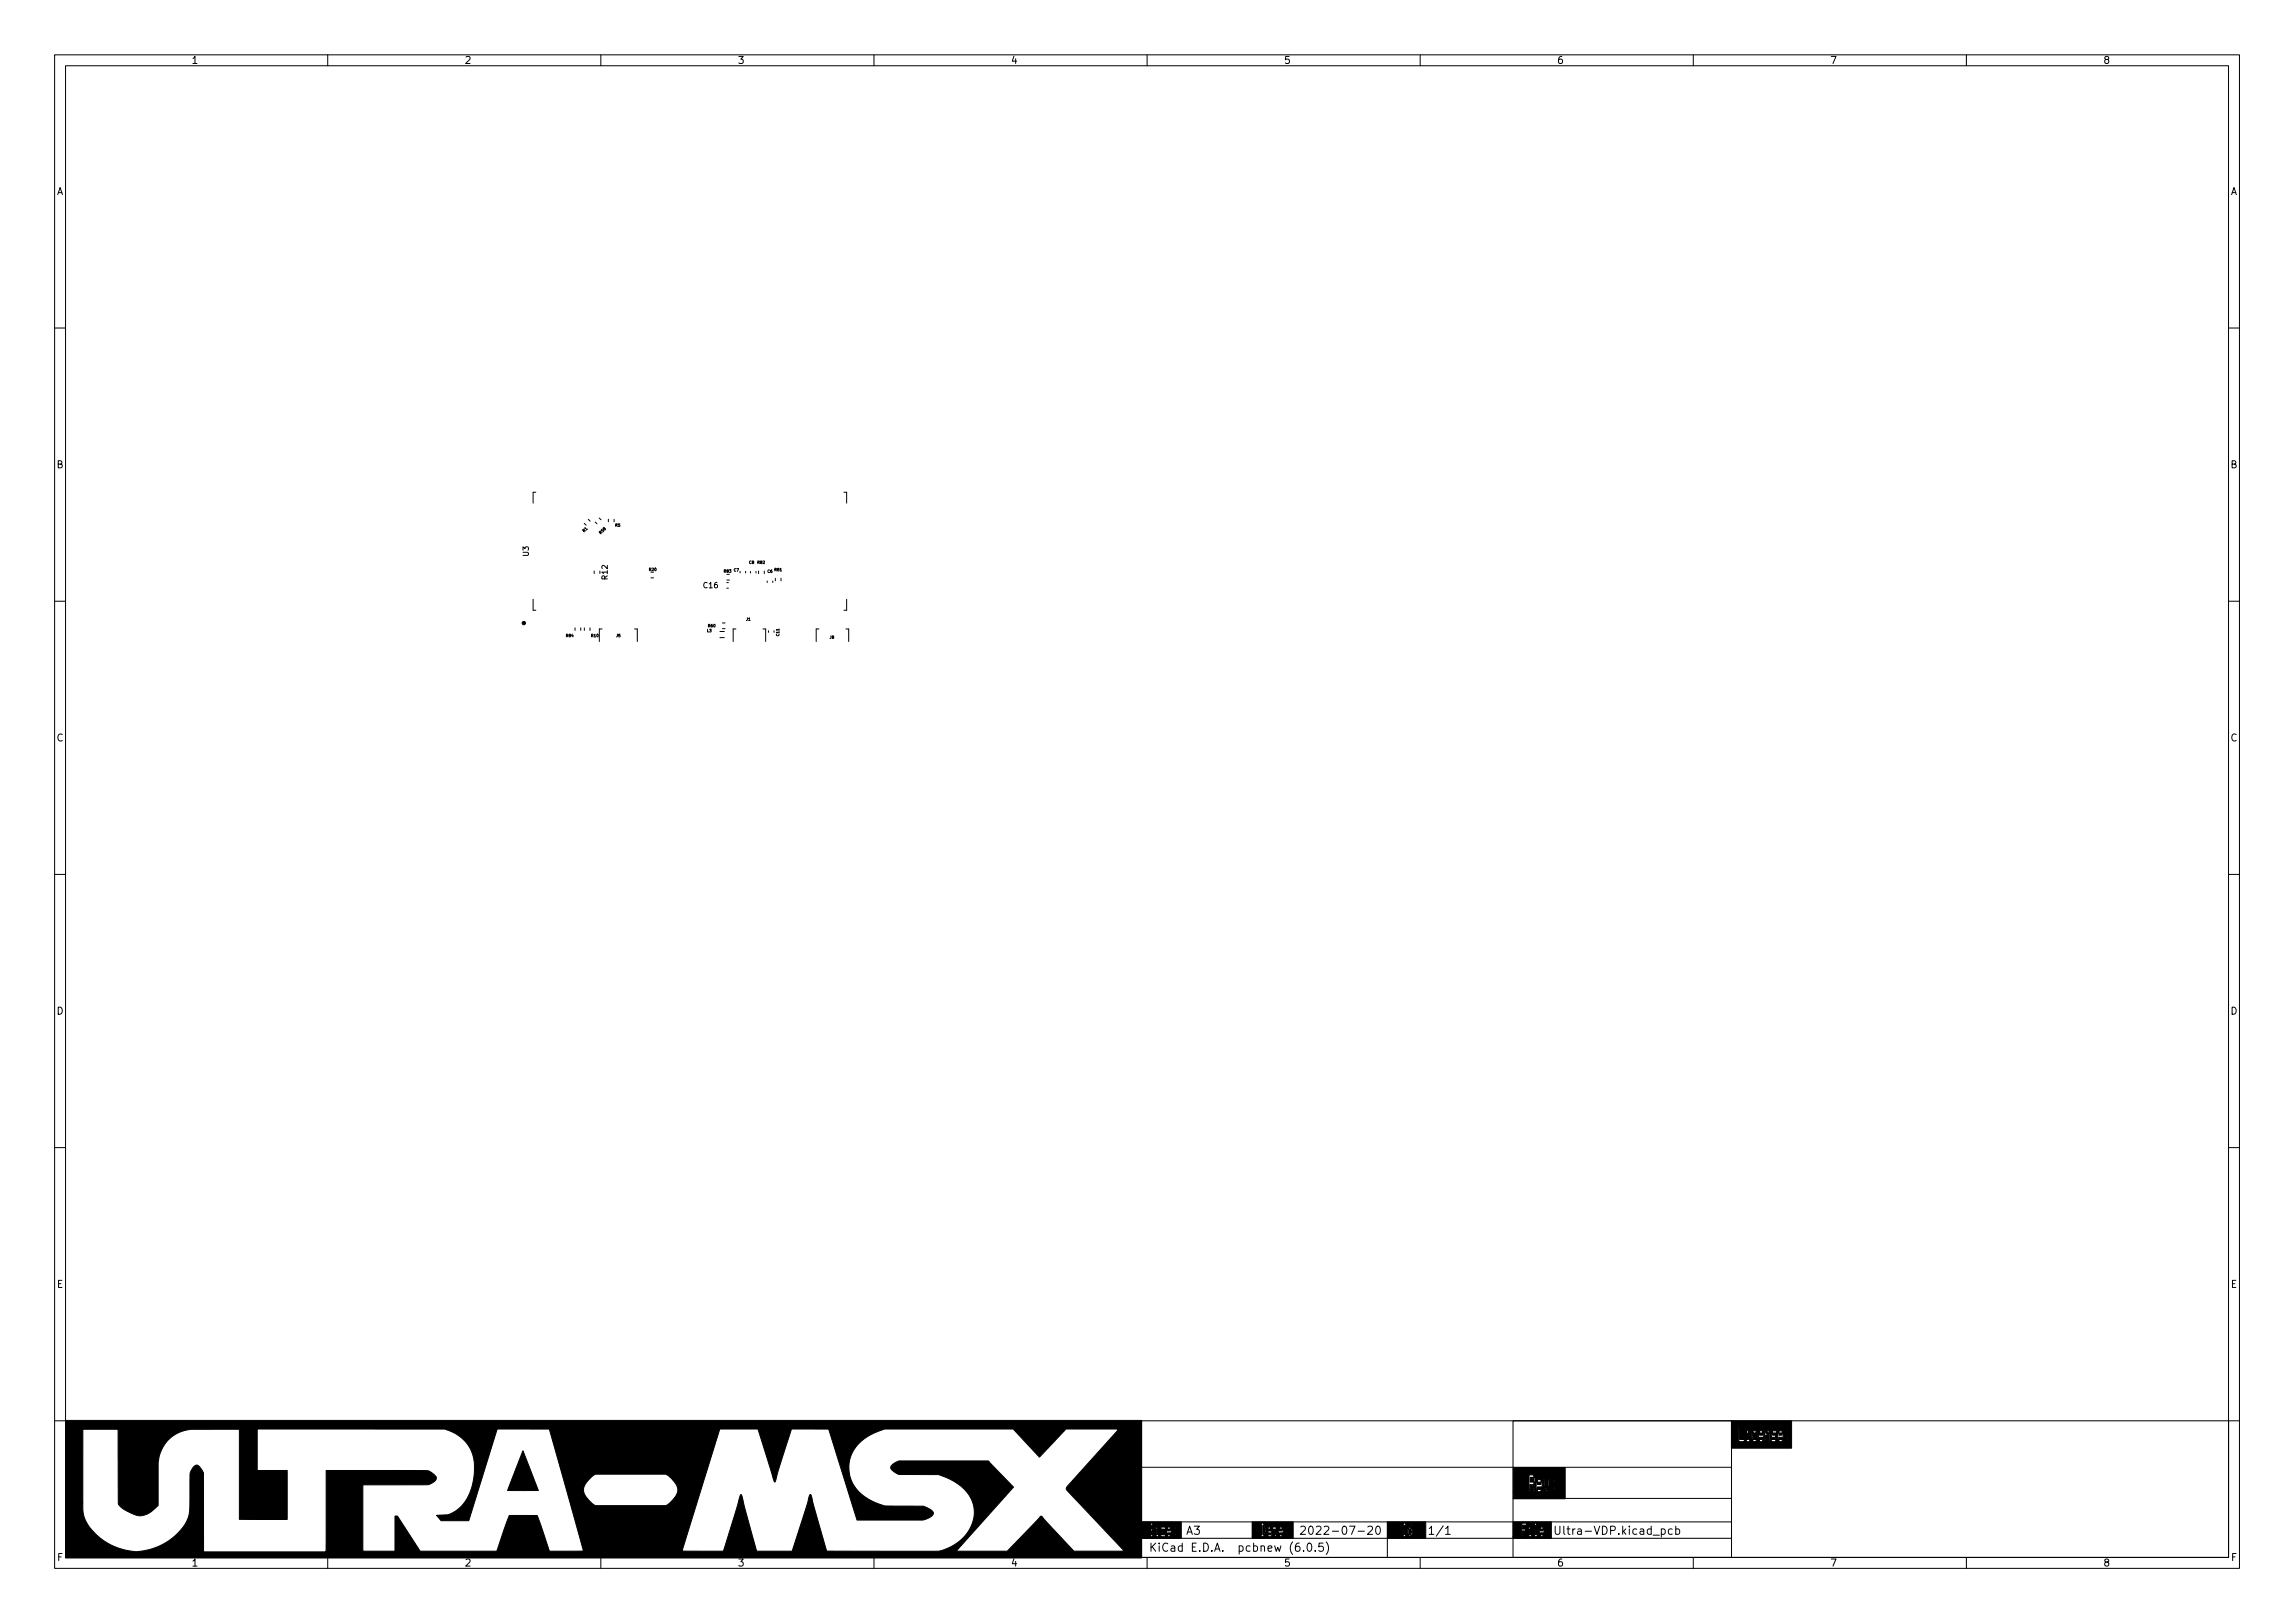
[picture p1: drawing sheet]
<svg xmlns="http://www.w3.org/2000/svg" width="420mm" height="297mm" viewBox="0 0 420 297" stroke-linecap="round" stroke-linejoin="round" font-family="sans-serif">
<defs><g id="words">
<g font-size="2.1">
<text x="232.2" y="280.9">2022-07-20</text>
<text x="261.3" y="280.9">1/1</text>
<text x="284.3" y="280.9">Ultra-VDP.kicad_pcb</text>
<text x="210.3" y="284">KiCad E.D.A. pcbnew (6.0.5)</text>
</g>
<g font-size="1.8">
<text x="35" y="11.7">1</text>
<text x="85" y="11.7">2</text>
<text x="135" y="11.7">3</text>
<text x="185" y="11.7">4</text>
<text x="235" y="11.7">5</text>
<text x="285" y="11.7">6</text>
<text x="335" y="11.7">7</text>
<text x="385" y="11.7">8</text>
<text x="10.3" y="35.7">A</text>
<text x="408.3" y="35.7">A</text>
<text x="10.3" y="85.7">B</text>
<text x="408.3" y="85.7">B</text>
<text x="10.3" y="135.7">C</text>
<text x="408.3" y="135.7">C</text>
<text x="10.3" y="185.7">D</text>
<text x="408.3" y="185.7">D</text>
<text x="10.4" y="235.7">E</text>
<text x="408.4" y="235.7">E</text>
<text x="10.4" y="285.7">F</text>
<text x="35" y="286.7">1</text>
<text x="85" y="286.7">2</text>
<text x="135" y="286.7">3</text>
<text x="185" y="286.7">4</text>
<text x="235" y="286.7">5</text>
<text x="285" y="286.7">6</text>
<text x="335" y="286.7">7</text>
<text x="385" y="286.7">8</text>
<text x="408.4" y="285.7">F</text>
</g>
<g font-size="1.4">
<text x="96.8" y="101.8" transform="rotate(-90 96.8 101.8)">U3</text>
<text x="111.2" y="106" transform="rotate(-90 111.2 106)">R12</text>
<text x="128.8" y="107.6">C16</text>
</g>
<g font-size=".7">
<text x="107" y="97.4" transform="rotate(-45 107 97.4)">R1</text>
<text x="110" y="97.8" transform="rotate(-45 110 97.8)">R58</text>
<text x="112.7" y="96.4">R5</text>
<text x="118.9" y="104.5">R20</text>
<text x="132.6" y="104.8">R83</text>
<text x="134.4" y="104.6">C7</text>
<text x="137.2" y="103.2">C8</text>
<text x="138.7" y="103.2">R82</text>
<text x="140.5" y="104.8">C6</text>
<text x="141.8" y="104.5">R81</text>
<text x="136.6" y="113.6">J1</text>
<text x="103.7" y="116.6">R84</text>
<text x="108.3" y="116.6">R10</text>
<text x="112.8" y="116.6">J5</text>
<text x="129.5" y="115.7">L3</text>
<text x="129.7" y="114.8">R60</text>
<text x="142.6" y="116.4" transform="rotate(-90 142.6 116.4)">C11</text>
<text x="151.9" y="116.9">J8</text>
</g>
</g></defs>
<g fill="none" stroke="#000" stroke-width=".18">
<path d="M10 10h400v277h-400zM12 12h396v273h-396zM60 10v2M110 10v2M160 10v2M210 10v2M260 10v2M310 10v2M360 10v2M10 60h2M408 60h2M98.1 90.1h-.5v2"/>
<path d="M107 95.8l.3 .3M107.7 95l.3 .4M109 95.5l.3 .4M109.7 94.8l.3 .3M111.4 95v.5M112.4 95v.5M154.5 90.1h.5v2M10 110h2M97.6 109.7v2h.5M105.3 114.9v.5M106.3 114.9v.5M107 114.9v.5"/>
<path d="M108 114.9v.5M108.8 104.5v.5M110.2 115.1h-.5v2.3M116.2 115.1h.5v2.3M119.2 105.8h.4M131.8 116.7h.8M131.8 115.6h.8M132.3 114h.4M132.3 115.1h.4M133.1 107.6h.2M133.1 106.6h.2M133.1 106.2h.4"/>
<path d="M133.1 105.1h.4M134.7 115.1h-.5v2.3M135.5 104.6v.3M136.5 104.6v.3M137.4 104.6v.3M138.4 104.6v.3M138.9 104.5v.5M139.7 115.1h.5v2.3M139.9 104.5v.5M140.5 106.3v.3M140.7 115.4v.3M141.5 106.3v.3"/>
<path d="M141.7 115.4v.3M141.9 105.8v.5M143 105.8v.5M149.9 115.1h-.5v2.3M154.9 115.1h.5v2.3M155 109.7v2h-.5M408 110h2M10 160h2M408 160h2M10 210h2M408 210h2M10 260h2"/>
<path d="M209 260h108v25h-108zM209 278.5h108M209 268.5h108M218.6 279.3h1l-.5 .6 .4 .1v.7l-.2 .1h-.4l-.3-.1M229.3 278.5v3M245.9 279.4l.2-.1a.8 .8 0 0 1 .5 .8 .8 .8 0 0 1-.5 .7 1 1 0 0 1-.2-1.4zM247.1 279.3h1l-.7 1.5M250.4 279.5l.6-.2 .2 .2 .1 .2-1 1.1h1M252.1 279.4l.1-.1a.8 .8 0 0 1 .5 .8 .8 .8 0 0 1-.5 .7 1 1 0 0 1-.1-1.4zM254 278.5v6.5M264.7 279.7l.4-.4v1.5M277 260h131v25h-131z"/>
<path d="M277 274.2h40M304.1 279.9l.5-.1 .3 .3v.4l-.2 .2h-.6M306.1 279.9l-.4-.1-.3 .3v.4l.2 .2h.5M306.8 279.9l.4-.1 .3 .3v.4l-.1 .2h-.6M306.8 279.3v1.5M408 260h2M60 285v2M110 285v2M160 285v2M209 281.5h108M210 285v2M217.3 280.8l.5-1.5 .5 1.5"/>
<path d="M217.4 280.4h.7M238.6 283.8v.1M239.5 282.5l.1-.1a.8 .8 0 0 1 .6 .8 .8 .8 0 0 1-.6 .7 1 1 0 0 1-.1-1.4zM240.8 283.8v.1M242.2 282.4h-.7l-.1 .7 .2-.1 .5 .1 .2 .2-.1 .5-.2 .1-.6-.1M242.8 282.2a1.72 1.72 0 0 1 0 2.3M243.9 280.2h1.2M248.6 280.2h1.2M260 285v2M264.7 280.8h.8M310 285v2M360 285v2"/>
</g>
<g fill="#000" stroke="#000" stroke-width=".18">
<path d="M95.7 265.5l2.9 7.3h-5.7zM231.2 279.1h.2v.4h.2v1h-.2v.4h-.2zM280.1 270.4h.7v.8h-.7zM281.5 271.2h.6v.5h-.6zM277 268.6h9.5v5.7h-9.5v-1.3h6.2v-.4h1.4v-.5h-.3v.5h-.9v-.5h.3v-.9h.9v-.4h-.3v.4h-.6v-.4h-.3v1.3h-.2v.5h-.2v.4h-.9v-.4h.9v-.5h-.2v.5h-1.3v.4h-.5v-.4h.5v-.5h1.3v-1.3h-.2v1.3h-.3v-.9h-.2v-.4h-.6v.4h-.3v1.4h-.4v.4h-.7v-.4h.7v-.5h-.2v.5h-.5v-.9h.3v.4h.2v-.4h.2v-.5h.2v-.8h-.2v-.5h-.9v3.1h-2.9zM322.1 262.3h.6v.4h-.6zM325.7 262.3h.6v.4h-.6zM317 260h11v5h-11v-1.1h9.3v-.4h1v-.5h-.2v.5h-1.4v.4h-.6v-.4h.6v-.5h.8v-.7h.8v-.4h-.2v.4h-.8v-.4h-.6v.4h-.2v1.2h-.2v-.5h-.2v.5h-.8v.4h-.2v-.9h1v-.3h-.6v-.4h.8v-.4h-.8v.4h-.2v.7h-.2v-.7h-.2v1.6h-.6v-1.2h.2v-.4h.4v-.4h-.4v.4h-.2v-.4h-.2v2h-.4v-.4h-.6v.4h-.6v-.4h.6v-.5h.8v-.7h-.2v-.4h-.6v.4h-.2v1.2h-.2v-.5h-.2v.5h-.6v.4h-.6v-.4h.6v-.8h.8v-.4h-.2v.4h-.6v-.4h.6v-.4h-.6v.4h-.2v1.2h-.6v-1.6h-.4v.4h.2v1.2h-.2v.4h-.4v-.4h-.8v-2h1.6v-.4h-.2v.4h-1.4v-.4h-.2v2.8h-1.3zM12 260h197v25.1h-197v-10h3.2v1.3a5.5 5.5 0 0 0 1.2 3.2 11.6 11.6 0 0 0 8.3 4.4l.7-.1a10.9 10.9 0 0 0 9.1-6.2l.2-1.6 .1-4.3a4.9 4.9 0 0 1 .2-2.7 1.16 1.16 0 0 1 1.2-.9l.5 .5 .6 .9v14.4h22.3l.1-14.9h17a3 3 0 0 1 2.9 .9 .72 .72 0 0 1 .3 .7 .72 .72 0 0 1-.6 .6l-1 .4-11.9 .1v12.1h5.9v-6.4h.5l4.1 6.4h14.1l2.2-6.5h1.1h4.1l2.2 6.5h31.8l3-10 .3-.4 2.8 10.4h6.5l3.2-10.1 .2-.3 .2 .5 2.6 9.6a.27 .27 0 0 0 .1 .3 .27 .27 0 0 0 .4 0h19.9a8.1 8.1 0 0 0 6.8-6.8 7 7 0 0 0-4.6-6.4l-2-.8h-7.2l-.7-.4a1.12 1.12 0 0 1-.8-1.1l.6-.6 .9-.4h16.3l4.6 4.8-10.5 11.7h9.4l5.8-6.1a.38 .38 0 0 1 .5-.3 .38 .38 0 0 1 .3 .4l5.6 6h9.2l-10.2-10.9a.74 .74 0 0 1-.4-.7 .74 .74 0 0 1 .5-.6l8.9-9.9v-.3h-9.4l-4.9 5.2-4.8-5.2h-23.5l-.3 .1a8.9 8.9 0 0 0-6 5.1 6.5 6.5 0 0 0 3.7 7.9l1.7 .7a6.2 6.2 0 0 0 3.1 .3l4.8 .1 1.3 .6a.7 .7 0 0 1 .6 .6 .7 .7 0 0 1-.5 .7l-1.5 .6h-12l-5.2-16.7h-6.8l-3.1 9.7-3-9.7h-7l-6.9 22.4h-18.1l-3.1-11.3h3.1a4.1 4.1 0 0 0 2 2.9l.2 .1h12.9a4.8 4.8 0 0 0 2.2-2.8 4.2 4.2 0 0 0-2-2.9l-.2-.1-13 .1a4.7 4.7 0 0 0-2.1 2.7h-3.1l-3.1-11.1h-9.6l-5.2 16.8h-5.1l-.8-1h.9a3.5 3.5 0 0 0 2.6-.7 9.2 9.2 0 0 0 3.5-7.5 7 7 0 0 0-5.5-7.6h-34.3v7.6h5.5v9h-8.8v-16.5h-9.2a6.6 6.6 0 0 0-5.6 6.1v7.8l-.4 .4a3.7 3.7 0 0 1-5.3 .7l-1-.6-.6-.8-.1-13.6h-6.4v13.5h-3.2zM213.7 279.8h.6v.4h-.6zM208.8 278.5h7.5v3h-7.5v-.3h5.5v-.3h.8v-.4h-.1v.4h-1.3v.3h-.3v-.3h.3v-.4h.7v-.7h.7v-.3h-.1v.3h-.7v-.3h-.6v.3h-.1v1.1h-.8v-.4h.2v-.3h-.2v.3h-.1l-.2 .7h-.4v-.3h-.1v-1.1h1v.4h.2l.2-.7h-.9v.3h-.5v-.3h-.4v.3h.2v1.1h-.2v.3h-.5v-.3h.2v-.7h-.2v.7h-.5v.3h-1.8v-.3h1.8v-.4h-.2v.4h-1.6v-.7h2.3v-.4h-.5v.4h-1.8v-.4h1.8v-.3h.7v-.4h.7v-.3h-.2v.3h-.7v.4h-.5v-.4h.5v-.3h-.5v.3h-.2v.7h-1.6zM229.3 278.5h7.5v3h-7.5v-.3h2.1v-.3h.7v.3h2.6v-.3h.9v-.4h-.1v.4h-1.3v.3h-.5v-.3h.5v-.4h.7v-.7h.7v-.3h-.1v.3h-.8v-.3h-.5v.3h-.2v1.1h-.1v-.4h-.2v.4h-.4v.3h-.5v-1.4h.3v1.1h.2v-1.1h.4v-.3h-.4v-.7h-.2v.7h-.1v.3h-.4v.4h-.5v.3h-.2v.4h-.3v-.4h.2v-.7h.8v-.3h-.5v.3h-.3l-.2-.7h-.2v-.3h-.5v.3h.2v1.8h-.2v.3h-1.6z"/>
<path d="M257.9 279.8h.4v.4h.2l-.2 .7h-.4zM254 278.5h7v3h-7v-.3h3.4v-.3h.5v.3h.4v-.3h.2v.3h.1v-.3h.7v-.4h-.1v.4h-.6v-1.1h.7v-.3h-.1v.3h-.6v-1h-.1v1h-.2v-.3h-.4v.3h-.2v1.1h-.5v-1.8h.2v-.3h-.5v.3h.1v1.8h-.1v.3h-2.9zM282 279.8h.5v.4h-.5zM277 278.5h7v3h-7v-.3h5.5v-.3h.9v-.4h-.2v.4h-1.2v.3h-.5v-.3h.5v-.4h.7v-.7h.7v-.3h-.2v.3h-.7v-.3h-.5v.3h-.2v1.1h-.5v-2.1h-.4v.3h.2v1.8h-.2v.3h-.5v-.3h-.2v-1.4h-.3v.3h.1v1.1h-.1v.3h-1.1v-1h.5v-.4h-.5v-.7h1.4v-.3h-.2v.3h-.5v-.3h-.9v2.4h-1.6z"/>
<circle cx="95.9" cy="114" r=".31"/>
</g>
<use href="#words"/>
</svg>
